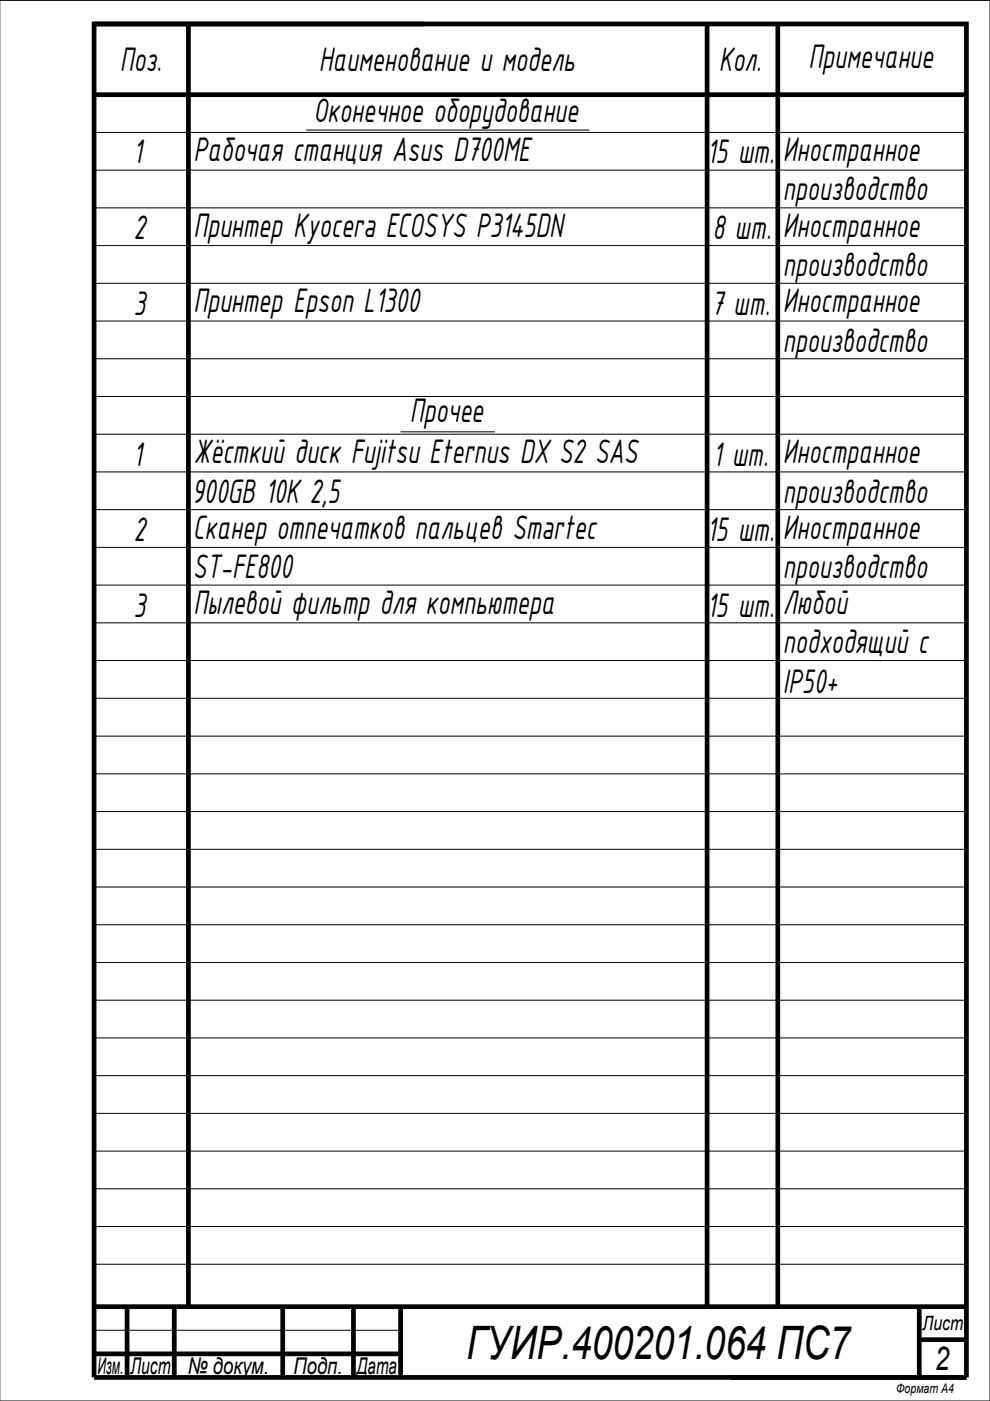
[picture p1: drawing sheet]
<svg xmlns="http://www.w3.org/2000/svg" width="210mm" height="297mm" viewBox="0 0 210 297" stroke-linecap="round" stroke-linejoin="round" font-family="sans-serif">
<defs><g id="words">
<text font-size="9.8" x="98.9" y="288">ГУИР.400201.064 ПС7</text>
<g font-size="7.8">
<text x="25.4" y="15.1">Поз.</text>
<text x="67.6" y="15.1">Наименование и модель</text>
<text x="152.4" y="15.1">Кол.</text>
<text x="171.4" y="14.3">Примечание</text>
<text x="66.5" y="25.8">Оконечное оборудование</text>
<text x="28.2" y="34.6">1</text>
<text x="41" y="34.1">Рабочая станция Asus D700ME</text>
<text x="149.9" y="34.6">15 шт.</text>
<text x="166" y="34.1">Иностранное</text>
<text x="166" y="42.4">производство</text>
<text x="28.3" y="50.7">2</text>
<text x="41" y="50.2">Принтер Kyocera ECOSYS P3145DN</text>
<text x="151" y="50.7">8 шт.</text>
<text x="166" y="50.2">Иностранное</text>
<text x="166" y="58.6">производство</text>
<text x="28.3" y="66.7">3</text>
<text x="41" y="66.2">Принтер Epson L1300</text>
<text x="150.8" y="66.7">7 шт.</text>
<text x="166" y="66.2">Иностранное</text>
<text x="166" y="74.6">производство</text>
<text x="86.9" y="89.6">Прочее</text>
<text x="28.2" y="98.7">1</text>
<text x="41" y="98.2">Жёсткий диск Fujitsu Eternus DX S2 SAS</text>
<text x="151.2" y="98.7">1 шт.</text>
<text x="166" y="98.2">Иностранное</text>
<text x="40.7" y="106.6">900GB 10K 2,5</text>
<text x="166" y="106.6">производство</text>
<text x="28.3" y="114.7">2</text>
<text x="40.9" y="114.2">Сканер отпечатков пальцев Smartec</text>
<text x="149.9" y="114.7">15 шт.</text>
<text x="166" y="114.2">Иностранное</text>
<text x="40.9" y="122.6">ST-FE800</text>
<text x="166" y="122.6">производство</text>
<text x="28.3" y="130.7">3</text>
<text x="41" y="130.2">Пылевой фильтр для компьютера</text>
<text x="149.9" y="130.7">15 шт.</text>
<text x="166" y="130.2">Любой</text>
<text x="166" y="138.5">подходящий с</text>
<text x="166" y="146.9">IP50+</text>
</g>
<text font-size="7" x="198.2" y="290.6">2</text>
<g font-size="4.9">
<text x="20.7" y="291.3">Изм.</text>
<text x="27.7" y="291.3">Лист</text>
<text x="39.8" y="291.3">№ докум.</text>
<text x="62.2" y="291.3">Подп.</text>
<text x="75.7" y="291.3">Дата</text>
</g>
<text font-size="4.2" x="195.6" y="282">Лист</text>
<text font-size="2.8" x="190" y="295.3">Формат А4</text>
</g></defs>
<!-- layer: 0 -->
<g fill="none" stroke="#000" stroke-width="1" stroke-linecap="butt">
<path d="M20 5.1h184.9v286.9h-184.9zM20 5.1h69.9M39.9 5.1v271.9M149.9 5.1v271.9M164.9 5.1v271.9M20 20.1h184.9M20 277h184.9M26.9 277v15M36.9 277v15M59.9 277v15M74.9 277v15M84.9 277v15"/>
<path d="M194.9 277v15M20 287h64.9M194.9 284h10"/>
</g>
<g fill="none" stroke="#000" stroke-width=".21">
<path d="M0 .1h209.9v296.9h-209.9zM20 5.1h14.9M20 28.1h184.9M20 36.1h184.9M64.9 27.6h60M20 44.1h184.9M20 52.1h184.9M20 60.1h184.9M20 68.1h184.9M20 76.1h184.9M20 84.1h184.9M20 92.1h184.9"/>
<path d="M84.9 91.6h20M20 100.1h184.9M20 108.1h184.9M20 116.1h184.9M20 124.1h184.9M20 132h184.9M20 140h184.9M20 148h184.9M20 156.1h184.9M20 164.1h184.9M20 172.1h184.9M20 180.1h184.9"/>
<path d="M20 188.1h184.9M20 196.1h184.9M20 204.1h184.9M20 212.1h184.9M20 220.1h184.9M20 228.1h184.9M20 236.1h184.9M20 244.1h184.9M20 252.1h184.9M20 260h184.9M20 268h184.9M20 282h64.9"/>
</g>
<use href="#words"/>
</svg>
